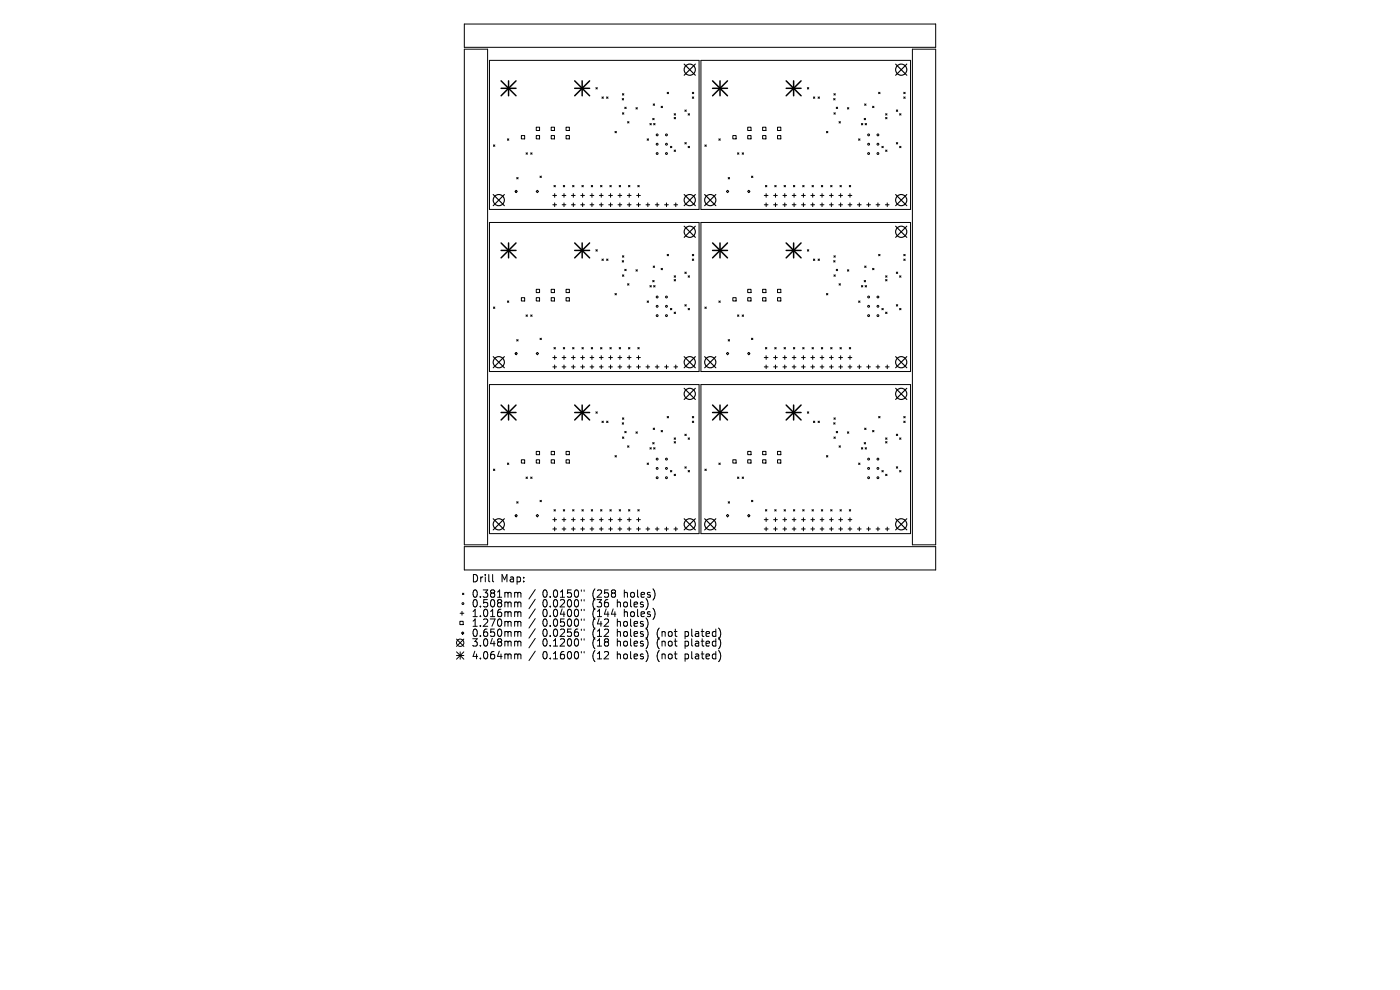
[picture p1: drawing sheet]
<svg xmlns="http://www.w3.org/2000/svg" width="297mm" height="210mm" viewBox="0 0 297 210" stroke-linecap="round" stroke-linejoin="round" font-family="sans-serif">
<defs><g id="words">
<g font-size="2.2">
<text x="100" y="123.7">Drill</text>
<text x="106.2" y="123.7">Map:</text>
<text x="100" y="127">0.381mm</text>
<text x="100" y="129">0.508mm</text>
<text x="100" y="131.1">1.016mm</text>
<text x="115.1" y="127">0.0150&quot;</text>
<text x="115.1" y="129">0.0200&quot;</text>
<text x="115.1" y="131.1">0.0400&quot;</text>
<text x="125.8" y="127">(258</text>
<text x="125.8" y="129">(36</text>
<text x="125.8" y="131.1">(144</text>
<text x="131.1" y="129">holes)</text>
<text x="132.6" y="127">holes)</text>
<text x="132.6" y="131.1">holes)</text>
<text x="100" y="133.2">1.270mm</text>
<text x="100" y="135.3">0.650mm</text>
<text x="100" y="137.4">3.048mm</text>
<text x="115.1" y="133.2">0.0500&quot;</text>
<text x="115.1" y="135.3">0.0256&quot;</text>
<text x="115.1" y="137.4">0.1200&quot;</text>
<text x="125.8" y="133.2">(42</text>
<text x="125.8" y="135.3">(12</text>
<text x="125.8" y="137.4">(18</text>
<text x="131.1" y="133.2">holes)</text>
<text x="131.1" y="135.3">holes)</text>
<text x="131.1" y="137.4">holes)</text>
<text x="139.7" y="135.3">(not</text>
<text x="139.7" y="137.4">(not</text>
<text x="145.8" y="135.3">plated)</text>
<text x="145.8" y="137.4">plated)</text>
<text x="100" y="140.1">4.064mm</text>
<text x="115.1" y="140.1">0.1600&quot;</text>
<text x="125.8" y="140.1">(12</text>
<text x="131.1" y="140.1">holes)</text>
<text x="139.7" y="140.1">(not</text>
<text x="145.8" y="140.1">plated)</text>
</g>
</g></defs>
<g fill="none" stroke="#000" stroke-width=".21">
<path d="M98.5 10.4h4.9v105.2h-4.9zM98.5 5.1h100v4.9h-100zM103.8 12.8h44.5v31.6h-44.5zM126.4 18.6l.3 .3M126.7 18.6l-.3 .3M132 19.9l.3 .3M132.3 19.9l-.3 .3M141.5 19.6l.3 .3M141.8 19.6l-.3 .3M146.9 19.6l.3 .3M147.2 19.6l-.3 .3M148.7 12.8h44.5v31.6h-44.5z"/>
<path d="M171.3 18.6l.3 .3M171.6 18.6l-.3 .3M176.9 19.9l.3 .3M177.2 19.9l-.3 .3M186.4 19.6l.3 .3M186.7 19.6l-.3 .3M191.7 19.6l.3 .3M192 19.6l-.3 .3M193.6 10.4h4.9v105.2h-4.9zM104.7 30.7l.3 .3M105 30.7l-.3 .3M107.6 29.5l.3 .3"/>
<path d="M107.9 29.5l-.3 .3M109.6 37.7l.3 .3M109.9 37.7l-.3 .3M110.6 28.8h.7v.7h-.7zM111.6 32.4l.3 .3M111.9 32.4l-.3 .3M112.6 32.4l.3 .3M112.9 32.4l-.3 .3M113.8 27h.7v.7h-.7zM113.8 28.8h.7v.7h-.7zM114.6 37.4l.3 .3M114.9 37.4l-.3 .3"/>
<path d="M116.9 27h.7v.7h-.7zM116.9 28.8h.7v.7h-.7zM117.5 39.3l.3 .3M117.8 39.3l-.3 .3M119.5 39.3l.3 .3M119.8 39.3l-.3 .3M120.1 27h.7v.7h-.7zM120.1 28.8h.7v.7h-.7zM121.5 39.3l.3 .3M121.8 39.3l-.3 .3M123.5 39.3l.2 .3M123.7 39.3l-.2 .3"/>
<path d="M125.4 39.3l.3 .3M125.7 39.3l-.3 .3M127.4 39.3l.3 .3M127.7 39.3l-.3 .3M127.7 20.6l.3 .3M128 20.6l-.3 .3M128.7 20.6l.3 .3M129 20.6l-.3 .3M129.4 39.3l.3 .3M129.7 39.3l-.3 .3M130.5 27.9l.3 .3M130.8 27.9l-.3 .3"/>
<path d="M131.4 39.3l.3 .3M131.7 39.3l-.3 .3M132 20.9l.3 .3M132 23.9l.3 .3M132.3 20.9l-.3 .3M132.3 23.9l-.3 .3M132.5 22.7l.3 .3M132.8 22.7l-.3 .3M133.1 25.8l.3 .3M133.3 39.3l.3 .3M133.4 25.8l-.3 .3M133.6 39.3l-.3 .3"/>
<path d="M134.9 22.8l.3 .3M135.2 22.8l-.3 .3M135.3 39.3l.3 .3M135.6 39.3l-.3 .3M137.3 29.5l.3 .3M137.6 29.5l-.3 .3M137.9 26.2l.3 .3M138.2 26.2l-.3 .3M138.5 25.1l.3 .3M138.6 22l.3 .3M138.7 26.2l.3 .3M138.8 25.1l-.3 .3"/>
<path d="M138.9 22l-.3 .3M139 26.2l-.3 .3M140.3 22.5l.2 .3M140.5 22.5l-.2 .3M142.2 31l.3 .3M142.5 31l-.3 .3M143 31.8l.3 .3M143 24.1l.3 .3M143 24.9l.3 .3M143.3 24.1l-.3 .3M143.3 24.9l-.3 .3M143.3 31.8l-.3 .3"/>
<path d="M145.3 23.3l.3 .3M145.3 30.2l.3 .3M145.6 23.3l-.3 .3M145.6 30.2l-.3 .3M146 24.1l.3 .3M146 31l.3 .3M146.3 24.1l-.3 .3M146.3 31l-.3 .3M146.9 20.6l.3 .3M147.2 20.6l-.3 .3M149.5 30.7l.3 .3M149.8 30.7l-.3 .3"/>
<path d="M152.5 29.5l.3 .3M152.8 29.5l-.3 .3M154.5 37.7l.3 .3M154.8 37.7l-.3 .3M155.5 28.8h.7v.7h-.7zM156.5 32.4l.3 .3M156.8 32.4l-.3 .3M157.4 32.4l.3 .3M157.7 32.4l-.3 .3M158.6 27h.7v.7h-.7zM158.6 28.8h.7v.7h-.7zM159.4 37.4l.3 .3"/>
<path d="M159.7 37.4l-.3 .3M161.8 27h.7v.7h-.7zM161.8 28.8h.7v.7h-.7zM162.4 39.3l.3 .3M162.7 39.3l-.3 .3M164.4 39.3l.3 .3M164.7 39.3l-.3 .3M164.9 27h.7v.7h-.7zM164.9 28.8h.7v.7h-.7zM166.3 39.3l.3 .3M166.6 39.3l-.3 .3M168.3 39.3l.3 .3"/>
<path d="M168.6 39.3l-.3 .3M170.3 39.3l.3 .3M170.6 39.3l-.3 .3M172.3 39.3l.3 .3M172.6 39.3l-.3 .3M172.6 20.6l.3 .3M172.9 20.6l-.3 .3M173.5 20.6l.3 .3M173.8 20.6l-.3 .3M174.2 39.3l.3 .3M174.5 39.3l-.3 .3M175.3 27.9l.3 .3"/>
<path d="M175.6 27.9l-.3 .3M176.2 39.3l.3 .3M176.5 39.3l-.3 .3M176.9 20.9l.3 .3M176.9 23.9l.3 .3M177.2 20.9l-.3 .3M177.2 23.9l-.3 .3M177.4 22.7l.3 .3M177.7 22.7l-.3 .3M178 25.8l.3 .3M178.2 39.3l.3 .3M178.3 25.8l-.3 .3"/>
<path d="M178.5 39.3l-.3 .3M179.8 22.8l.3 .3M180.1 22.8l-.3 .3M180.2 39.3l.3 .3M180.5 39.3l-.3 .3M182.1 29.5l.3 .3M182.4 29.5l-.3 .3M182.7 26.2l.3 .3M183 26.2l-.3 .3M183.3 25.1l.3 .3M183.4 22l.3 .3M183.5 26.2l.3 .3"/>
<path d="M183.6 25.1l-.3 .3M183.7 22l-.3 .3M183.8 26.2l-.3 .3M185.1 22.5l.3 .3M185.4 22.5l-.3 .3M187.1 31l.3 .3M187.4 31l-.3 .3M187.9 31.8l.3 .3M187.9 24.1l.3 .3M187.9 24.9l.3 .3M188.2 24.9l-.3 .3M188.2 24.1l-.3 .3"/>
<path d="M188.2 31.8l-.3 .3M190.1 23.3l.3 .3M190.1 30.2l.3 .3M190.4 23.3l-.3 .3M190.4 30.2l-.3 .3M190.8 24.1l.3 .3M190.8 31l.3 .3M191.1 24.1l-.3 .3M191.1 31l-.3 .3M191.7 20.6l.3 .3M192 20.6l-.3 .3M103.8 47.2h44.5v31.6h-44.5z"/>
<path d="M109.2 40.6l.3-.2 .2 .2-.2 .3zM113.7 40.6l.3-.2 .2 .2-.2 .3zM117.3 41.5h.8M117.3 43.4h.8M117.7 41.1v.8M117.7 43v.8M119.3 41.5h.7M119.3 43.4h.7M119.6 41.1v.8M119.6 43v.8M121.2 41.5h.8M121.2 43.4h.8"/>
<path d="M121.6 41.1v.8M121.6 43v.8M123.2 41.5h.8M123.2 43.4h.8M123.6 41.1v.8M123.6 43v.8M125.2 41.5h.8M125.2 43.4h.8M125.6 41.1v.8M125.6 43v.8M126.4 53l.3 .3M126.7 53l-.3 .3"/>
<path d="M127.2 41.5h.7M127.2 43.4h.7M127.6 41.1v.8M127.6 43v.8M127.7 54.9l.3 .3M128 54.9l-.3 .3M128.7 54.9l.3 .3M129 54.9l-.3 .3M129.1 41.5h.8M129.1 43.4h.8M129.5 41.1v.8M129.5 43v.8"/>
<path d="M131.1 41.5h.8M131.1 43.4h.8M131.5 41.1v.8M131.5 43v.8M132 55.3l.3 .3M132 58.3l.3 .3M132 54.3l.3 .3M132.3 55.3l-.3 .3M132.3 54.3l-.3 .3M132.3 58.3l-.3 .3M132.5 57.1l.3 .3M132.8 57.1l-.3 .3"/>
<path d="M133.1 41.5h.8M133.1 43.4h.8M133.5 41.1v.8M133.5 43v.8M134.9 57.2l.3 .3M135.1 41.5h.8M135.1 43.4h.8M135.2 57.2l-.3 .3M135.5 41.1v.8M135.5 43v.8M137 43.4h.8M137.4 43v.8"/>
<path d="M138.5 59.5l.3 .3M138.6 56.4l.3 .3M138.8 59.5l-.3 .3M138.9 56.4l-.3 .3M139 43.4h.8M139.4 43v.8M140.3 56.9l.2 .3M140.5 56.9l-.2 .3M141 43.4h.8M141.4 43v.8M141.5 54l.3 .3M141.8 54l-.3 .3"/>
<path d="M143 43.4h.8M143 58.5l.3 .3M143 59.3l.3 .3M143.3 58.5l-.3 .3M143.3 59.3l-.3 .3M143.4 43v.8M145.3 57.7l.3 .3M145.6 57.7l-.3 .3M146 58.5l.3 .3M146.3 58.5l-.3 .3M146.9 54l.3 .3M146.9 54.9l.3 .3"/>
<path d="M147.2 54l-.3 .3M147.2 54.9l-.3 .3M148.7 47.2h44.5v31.6h-44.5zM154.1 40.6l.3-.2 .2 .2-.2 .3zM158.6 40.6l.3-.2 .2 .2-.2 .3zM162.1 41.5h.8M162.1 43.4h.8M162.5 41.1v.8M162.5 43v.8M164.1 41.5h.8M164.1 43.4h.8M164.5 41.1v.8"/>
<path d="M164.5 43v.8M166.1 41.5h.8M166.1 43.4h.8M166.5 41.1v.8M166.5 43v.8M168.1 41.5h.8M168.1 43.4h.8M168.5 41.1v.8M168.5 43v.8M170 41.5h.8M170 43.4h.8M170.4 41.1v.8"/>
<path d="M170.4 43v.8M171.3 53l.3 .3M171.6 53l-.3 .3M172 41.5h.8M172 43.4h.8M172.4 41.1v.8M172.4 43v.8M172.6 54.9l.3 .3M172.9 54.9l-.3 .3M173.5 54.9l.3 .3M173.8 54.9l-.3 .3M174 41.5h.8"/>
<path d="M174 43.4h.8M174.4 41.1v.8M174.4 43v.8M176 41.5h.8M176 43.4h.8M176.4 41.1v.8M176.4 43v.8M176.9 55.3l.3 .3M176.9 58.3l.3 .3M176.9 54.3l.3 .3M177.2 55.3l-.3 .3M177.2 58.3l-.3 .3"/>
<path d="M177.2 54.3l-.3 .3M177.4 57.1l.3 .3M177.7 57.1l-.3 .3M177.9 41.5h.8M177.9 43.4h.8M178.3 41.1v.8M178.3 43v.8M179.8 57.2l.3 .3M179.9 41.5h.8M179.9 43.4h.8M180.1 57.2l-.3 .3M180.3 41.1v.8"/>
<path d="M180.3 43v.8M181.9 43.4h.8M182.3 43v.8M183.3 59.5l.3 .3M183.4 56.4l.3 .3M183.6 59.5l-.3 .3M183.7 56.4l-.3 .3M183.9 43.4h.8M184.3 43v.8M185.1 56.9l.3 .3M185.4 56.9l-.3 .3M185.9 43.4h.7"/>
<path d="M186.2 43v.8M186.4 54l.3 .3M186.7 54l-.3 .3M187.8 43.4h.8M187.9 58.5l.3 .3M187.9 59.3l.3 .3M188.2 58.5l-.3 .3M188.2 59.3l-.3 .3M188.2 43v.8M190.1 57.7l.3 .3M190.4 57.7l-.3 .3M190.8 58.5l.3 .3"/>
<path d="M191.1 58.5l-.3 .3M191.7 54l.3 .3M191.7 54.9l.3 .3M192 54l-.3 .3M192 54.9l-.3 .3M104.7 65.1l.3 .3M105 65.1l-.3 .3M107.6 63.8l.3 .3M107.9 63.8l-.3 .3M109.2 75l.3-.3 .2 .3-.2 .2zM109.6 72l.3 .3M109.9 72l-.3 .3"/>
<path d="M110.6 63.1h.7v.7h-.7zM111.6 66.8l.3 .3M111.9 66.8l-.3 .3M112.6 66.8l.3 .3M112.9 66.8l-.3 .3M113.7 75l.3-.3 .2 .3-.2 .2zM113.8 61.4h.7v.7h-.7zM113.8 63.1h.7v.7h-.7zM114.6 71.7l.3 .3M114.9 71.7l-.3 .3M116.9 61.4h.7v.7h-.7zM116.9 63.1h.7v.7h-.7z"/>
<path d="M117.3 75.8h.8M117.3 77.8h.8M117.5 73.7l.3 .3M117.7 75.5v.7M117.7 77.4v.8M117.8 73.7l-.3 .3M119.3 75.8h.7M119.3 77.8h.7M119.5 73.7l.3 .3M119.6 75.5v.7M119.6 77.4v.8M119.8 73.7l-.3 .3"/>
<path d="M120.1 61.4h.7v.7h-.7zM120.1 63.1h.7v.7h-.7zM121.2 75.8h.8M121.2 77.8h.8M121.5 73.7l.3 .3M121.6 75.5v.7M121.6 77.4v.8M121.8 73.7l-.3 .3M123.2 75.8h.8M123.2 77.8h.8M123.5 73.7l.2 .3M123.6 75.5v.7"/>
<path d="M123.6 77.4v.8M123.7 73.7l-.2 .3M125.2 75.8h.8M125.2 77.8h.8M125.4 73.7l.3 .3M125.6 75.5v.7M125.6 77.4v.8M125.7 73.7l-.3 .3M127.2 75.8h.7M127.2 77.8h.7M127.4 73.7l.3 .3M127.6 75.5v.7"/>
<path d="M127.6 77.4v.8M127.7 73.7l-.3 .3M129.1 75.8h.8M129.1 77.8h.8M129.4 73.7l.3 .3M129.5 75.5v.7M129.5 77.4v.8M129.7 73.7l-.3 .3M130.5 62.3l.3 .3M130.8 62.3l-.3 .3M131.1 75.8h.8M131.1 77.8h.8"/>
<path d="M131.4 73.7l.3 .3M131.5 75.5v.7M131.5 77.4v.8M131.7 73.7l-.3 .3M133.1 75.8h.8M133.1 77.8h.8M133.1 60.2l.3 .3M133.3 73.7l.3 .3M133.4 60.2l-.3 .3M133.5 75.5v.7M133.5 77.4v.8M133.6 73.7l-.3 .3"/>
<path d="M135.1 75.8h.8M135.1 77.8h.8M135.3 73.7l.3 .3M135.5 75.5v.7M135.5 77.4v.8M135.6 73.7l-.3 .3M137 77.8h.8M137.3 63.8l.3 .3M137.4 77.4v.8M137.6 63.8l-.3 .3M137.9 60.6l.3 .3M138.2 60.6l-.3 .3"/>
<path d="M138.7 60.6l.3 .3M139 60.6l-.3 .3M139 77.8h.8M139.4 77.4v.8M141 77.8h.8M141.4 77.4v.8M142.2 65.4l.3 .3M142.5 65.4l-.3 .3M143 77.8h.8M143 66.2l.3 .3M143.3 66.2l-.3 .3M143.4 77.4v.8"/>
<path d="M145.3 64.6l.3 .3M145.6 64.6l-.3 .3M146 65.4l.3 .3M146.3 65.4l-.3 .3M149.5 65.1l.3 .3M149.8 65.1l-.3 .3M152.5 63.8l.3 .3M152.8 63.8l-.3 .3M154.1 75l.3-.3 .2 .3-.2 .2zM154.5 72l.3 .3M154.8 72l-.3 .3M155.5 63.1h.7v.7h-.7z"/>
<path d="M156.5 66.8l.3 .3M156.8 66.8l-.3 .3M157.4 66.8l.3 .3M157.7 66.8l-.3 .3M158.6 75l.3-.3 .2 .3-.2 .2zM158.6 61.4h.7v.7h-.7zM158.6 63.1h.7v.7h-.7zM159.4 71.7l.3 .3M159.7 71.7l-.3 .3M161.8 61.4h.7v.7h-.7zM161.8 63.1h.7v.7h-.7zM162.1 75.8h.8"/>
<path d="M162.1 77.8h.8M162.4 73.7l.3 .3M162.5 75.5v.7M162.5 77.4v.8M162.7 73.7l-.3 .3M164.1 75.8h.8M164.1 77.8h.8M164.4 73.7l.3 .3M164.5 75.5v.7M164.5 77.4v.8M164.7 73.7l-.3 .3M164.9 61.4h.7v.7h-.7z"/>
<path d="M164.9 63.1h.7v.7h-.7zM166.1 75.8h.8M166.1 77.8h.8M166.3 73.7l.3 .3M166.5 75.5v.7M166.5 77.4v.8M166.6 73.7l-.3 .3M168.1 75.8h.8M168.1 77.8h.8M168.3 73.7l.3 .3M168.5 75.5v.7M168.5 77.4v.8"/>
<path d="M168.6 73.7l-.3 .3M170 75.8h.8M170 77.8h.8M170.3 73.7l.3 .3M170.4 75.5v.7M170.4 77.4v.8M170.6 73.7l-.3 .3M172 75.8h.8M172 77.8h.8M172.3 73.7l.3 .3M172.4 75.5v.7M172.4 77.4v.8"/>
<path d="M172.6 73.7l-.3 .3M174 75.8h.8M174 77.8h.8M174.2 73.7l.3 .3M174.4 75.5v.7M174.4 77.4v.8M174.5 73.7l-.3 .3M175.3 62.3l.3 .3M175.6 62.3l-.3 .3M176 75.8h.8M176 77.8h.8M176.2 73.7l.3 .3"/>
<path d="M176.4 75.5v.7M176.4 77.4v.8M176.5 73.7l-.3 .3M177.9 75.8h.8M177.9 77.8h.8M178 60.2l.3 .3M178.2 73.7l.3 .3M178.3 60.2l-.3 .3M178.3 75.5v.7M178.3 77.4v.8M178.5 73.7l-.3 .3M179.9 75.8h.8"/>
<path d="M179.9 77.8h.8M180.2 73.7l.3 .3M180.3 75.5v.7M180.3 77.4v.8M180.5 73.7l-.3 .3M181.9 77.8h.8M182.1 63.8l.3 .3M182.3 77.4v.8M182.4 63.8l-.3 .3M182.7 60.6l.3 .3M183 60.6l-.3 .3M183.5 60.6l.3 .3"/>
<path d="M183.8 60.6l-.3 .3M183.9 77.8h.8M184.3 77.4v.8M185.9 77.8h.7M186.2 77.4v.8M187.1 65.4l.3 .3M187.4 65.4l-.3 .3M187.8 77.8h.8M187.9 66.2l.3 .3M188.2 66.2l-.3 .3M188.2 77.4v.8M190.1 64.6l.3 .3"/>
<path d="M190.4 64.6l-.3 .3M190.8 65.4l.3 .3M191.1 65.4l-.3 .3M103.8 81.6h44.5v31.6h-44.5zM104.7 99.5l.3 .3M105 99.5l-.3 .3M107.6 98.2l.3 .3M107.9 98.2l-.3 .3M110.6 97.5h.7v.7h-.7zM113.8 95.8h.7v.7h-.7zM113.8 97.5h.7v.7h-.7zM116.9 95.8h.7v.7h-.7z"/>
<path d="M116.9 97.5h.7v.7h-.7zM120.1 95.8h.7v.7h-.7zM120.1 97.5h.7v.7h-.7zM126.4 87.4l.3 .3M126.7 87.4l-.3 .3M127.7 89.3l.3 .3M128 89.3l-.3 .3M128.7 89.3l.3 .3M129 89.3l-.3 .3M130.5 96.6l.3 .3M130.8 96.6l-.3 .3M132 89.7l.3 .3"/>
<path d="M132 88.6l.3 .3M132 92.7l.3 .3M132.3 89.7l-.3 .3M132.3 88.6l-.3 .3M132.3 92.7l-.3 .3M132.5 91.5l.3 .3M132.8 91.5l-.3 .3M133.1 94.6l.3 .3M133.4 94.6l-.3 .3M134.9 91.6l.3 .3M135.2 91.6l-.3 .3M137.3 98.2l.3 .3"/>
<path d="M137.6 98.2l-.3 .3M137.9 95l.3 .3M138.2 95l-.3 .3M138.5 93.9l.3 .3M138.6 90.8l.3 .3M138.7 95l.3 .3M138.8 93.9l-.3 .3M138.9 90.8l-.3 .3M139 95l-.3 .3M140.3 91.3l.2 .3M140.5 91.3l-.2 .3M141.5 88.3l.3 .3"/>
<path d="M141.8 88.3l-.3 .3M142.2 99.8l.3 .3M142.5 99.8l-.3 .3M143 92.9l.3 .3M143 93.7l.3 .3M143.3 92.9l-.3 .3M143.3 93.7l-.3 .3M145.3 92.1l.3 .3M145.3 99l.3 .3M145.6 92.1l-.3 .3M145.6 99l-.3 .3M146 92.9l.3 .3"/>
<path d="M146 99.8l.3 .3M146.3 92.9l-.3 .3M146.3 99.8l-.3 .3M146.9 88.3l.3 .3M146.9 89.3l.3 .3M147.2 88.3l-.3 .3M147.2 89.3l-.3 .3M148.7 81.6h44.5v31.6h-44.5zM149.5 99.5l.3 .3M149.8 99.5l-.3 .3M152.5 98.2l.3 .3M152.8 98.2l-.3 .3"/>
<path d="M155.5 97.5h.7v.7h-.7zM158.6 95.8h.7v.7h-.7zM158.6 97.5h.7v.7h-.7zM161.8 95.8h.7v.7h-.7zM161.8 97.5h.7v.7h-.7zM164.9 95.8h.7v.7h-.7zM164.9 97.5h.7v.7h-.7zM171.3 87.4l.3 .3M171.6 87.4l-.3 .3M172.6 89.3l.3 .3M172.9 89.3l-.3 .3M173.5 89.3l.3 .3"/>
<path d="M173.8 89.3l-.3 .3M175.3 96.6l.3 .3M175.6 96.6l-.3 .3M176.9 89.7l.3 .3M176.9 92.7l.3 .3M176.9 88.6l.3 .3M177.2 89.7l-.3 .3M177.2 88.6l-.3 .3M177.2 92.7l-.3 .3M177.4 91.5l.3 .3M177.7 91.5l-.3 .3M178 94.6l.3 .3"/>
<path d="M178.3 94.6l-.3 .3M179.8 91.6l.3 .3M180.1 91.6l-.3 .3M182.1 98.2l.3 .3M182.4 98.2l-.3 .3M182.7 95l.3 .3M183 95l-.3 .3M183.3 93.9l.3 .3M183.4 90.8l.3 .3M183.5 95l.3 .3M183.6 93.9l-.3 .3M183.7 90.8l-.3 .3"/>
<path d="M183.8 95l-.3 .3M185.1 91.3l.3 .3M185.4 91.3l-.3 .3M186.4 88.3l.3 .3M186.7 88.3l-.3 .3M187.1 99.8l.3 .3M187.4 99.8l-.3 .3M187.9 92.9l.3 .3M187.9 93.7l.3 .3M188.2 92.9l-.3 .3M188.2 93.7l-.3 .3M190.1 92.1l.3 .3"/>
<path d="M190.1 99l.3 .3M190.4 92.1l-.3 .3M190.4 99l-.3 .3M190.8 92.9l.3 .3M190.8 99.8l.3 .3M191.1 92.9l-.3 .3M191.1 99.8l-.3 .3M191.7 88.3l.3 .3M191.7 89.3l.3 .3M192 88.3l-.3 .3M192 89.3l-.3 .3M98.5 116h100v4.9h-100z"/>
<path d="M109.5 109.1l.2 .3-.2 .2-.3-.2zM109.6 106.4l.3 .3M109.9 106.4l-.3 .3M111.6 101.2l.3 .3M111.9 101.2l-.3 .3M112.6 101.2l.3 .3M112.9 101.2l-.3 .3M114 109.1l.2 .3-.2 .2-.3-.2zM114.6 106.1l.3 .3M114.9 106.1l-.3 .3M117.3 110.2h.8M117.3 112.2h.8"/>
<path d="M117.5 108.1l.3 .3M117.7 109.8v.8M117.7 111.8v.8M117.8 108.1l-.3 .3M119.3 110.2h.7M119.3 112.2h.7M119.5 108.1l.3 .3M119.6 109.8v.8M119.6 111.8v.8M119.8 108.1l-.3 .3M121.2 110.2h.8M121.2 112.2h.8"/>
<path d="M121.5 108.1l.3 .3M121.6 109.8v.8M121.6 111.8v.8M121.8 108.1l-.3 .3M123.2 110.2h.8M123.2 112.2h.8M123.5 108.1l.2 .3M123.6 109.8v.8M123.6 111.8v.8M123.7 108.1l-.2 .3M125.2 110.2h.8M125.2 112.2h.8"/>
<path d="M125.4 108.1l.3 .3M125.6 109.8v.8M125.6 111.8v.8M125.7 108.1l-.3 .3M127.2 110.2h.7M127.2 112.2h.7M127.4 108.1l.3 .3M127.6 109.8v.8M127.6 111.8v.8M127.7 108.1l-.3 .3M129.1 110.2h.8M129.1 112.2h.8"/>
<path d="M129.4 108.1l.3 .3M129.5 109.8v.8M129.5 111.8v.8M129.7 108.1l-.3 .3M131.1 110.2h.8M131.1 112.2h.8M131.4 108.1l.3 .3M131.5 109.8v.8M131.5 111.8v.8M131.7 108.1l-.3 .3M133.1 110.2h.8M133.1 112.2h.8"/>
<path d="M133.3 108.1l.3 .3M133.5 109.8v.8M133.5 111.8v.8M133.6 108.1l-.3 .3M135.1 110.2h.8M135.1 112.2h.8M135.3 108.1l.3 .3M135.5 109.8v.8M135.5 111.8v.8M135.6 108.1l-.3 .3M137 112.2h.8M137.4 111.8v.8"/>
<path d="M139 112.2h.8M139.4 111.8v.8M141 112.2h.8M141.4 111.8v.8M143 112.2h.8M143 100.6l.3 .3M143.3 100.6l-.3 .3M143.4 111.8v.8M154.4 109.1l.2 .3-.2 .2-.3-.2zM154.5 106.4l.3 .3M154.8 106.4l-.3 .3M156.5 101.2l.3 .3"/>
<path d="M156.8 101.2l-.3 .3M157.4 101.2l.3 .3M157.7 101.2l-.3 .3M158.9 109.1l.2 .3-.2 .2-.3-.2zM159.4 106.1l.3 .3M159.7 106.1l-.3 .3M162.1 110.2h.8M162.1 112.2h.8M162.4 108.1l.3 .3M162.5 109.8v.8M162.5 111.8v.8M162.7 108.1l-.3 .3"/>
<path d="M164.1 110.2h.8M164.1 112.2h.8M164.4 108.1l.3 .3M164.5 109.8v.8M164.5 111.8v.8M164.7 108.1l-.3 .3M166.1 110.2h.8M166.1 112.2h.8M166.3 108.1l.3 .3M166.5 109.8v.8M166.5 111.8v.8M166.6 108.1l-.3 .3"/>
<path d="M168.1 110.2h.8M168.1 112.2h.8M168.3 108.1l.3 .3M168.5 109.8v.8M168.5 111.8v.8M168.6 108.1l-.3 .3M170 110.2h.8M170 112.2h.8M170.3 108.1l.3 .3M170.4 109.8v.8M170.4 111.8v.8M170.6 108.1l-.3 .3"/>
<path d="M172 110.2h.8M172 112.2h.8M172.3 108.1l.3 .3M172.4 109.8v.8M172.4 111.8v.8M172.6 108.1l-.3 .3M174 110.2h.8M174 112.2h.8M174.2 108.1l.3 .3M174.4 109.8v.8M174.4 111.8v.8M174.5 108.1l-.3 .3"/>
<path d="M176 110.2h.8M176 112.2h.8M176.2 108.1l.3 .3M176.4 109.8v.8M176.4 111.8v.8M176.5 108.1l-.3 .3M177.9 110.2h.8M177.9 112.2h.8M178.2 108.1l.3 .3M178.3 109.8v.8M178.3 111.8v.8M178.5 108.1l-.3 .3"/>
<path d="M179.9 110.2h.8M179.9 112.2h.8M180.2 108.1l.3 .3M180.3 109.8v.8M180.3 111.8v.8M180.5 108.1l-.3 .3M181.9 112.2h.8M182.3 111.8v.8M183.9 112.2h.8M184.3 111.8v.8M185.9 112.2h.7M186.2 111.8v.8"/>
<path d="M187.8 112.2h.8M187.9 100.6l.3 .3M188.2 100.6l-.3 .3M188.2 111.8v.8M96.8 135.6l1.6 1.5M96.8 138.3l1.6 1.5M96.8 139.1h1.6M97.6 131.8h.7v.7h-.7zM97.6 130.1h.8M97.6 138.3v1.5M97.9 134.3l.3-.3 .2 .3-.2 .2zM98 129.7v.8"/>
<path d="M98.1 125.8l.3 .3M98.4 135.6l-1.6 1.5M98.4 125.8l-.3 .3M98.4 138.3l-1.6 1.5M104.5 121.9v1.3l.2 .2M109.4 125.7l.4 .2M109.4 127.7l.4 .2M109.4 129.8l.4 .2M109.4 131.8l.4 .2M109.4 134l.4 .2M109.4 136l.4 .2M109.4 138.7l.4 .3"/>
<path d="M109.8 125.9l.3-.2h.3l.1 1M109.8 125.9v.8M109.8 127.9v.8M109.8 130v.8M109.8 132v.9M109.8 134.2v.8M109.8 136.2v.9M109.8 139v.8M109.8 127.9l.3-.2 .3 .1 .1 .9M109.8 130l.3-.2h.3l.1 1M109.8 132l.3-.2 .3 .1 .1 1M109.8 134.2l.3-.2h.3l.1 1"/>
<path d="M109.8 136.2l.3-.2 .3 .1 .1 1M109.8 139l.3-.3 .3 .1 .1 1M113.5 125.1l-1.3 2M113.5 127.1l-1.3 2M113.5 129.2l-1.3 2M113.5 131.2l-1.3 2M113.5 133.4l-1.3 2M113.5 135.4l-1.3 2M113.5 138.1l-1.3 2M123.3 125.1v.3M123.3 127.2v.3M123.3 129.2v.3"/>
<path d="M123.3 131.3v.3M123.3 133.4v.3M123.3 135.5v.3M123.3 138.2v.3M123.9 125.1v.3M123.9 127.2v.3M123.9 129.2v.3M123.9 131.3v.3M123.9 133.4v.3M123.9 135.5v.3M123.9 138.2v.3"/>
<circle cx="139.4" cy="32.6" r=".2"/>
<circle cx="139.4" cy="28.6" r=".2"/>
<circle cx="139.4" cy="30.6" r=".2"/>
<circle cx="141.4" cy="28.6" r=".2"/>
<circle cx="141.4" cy="32.6" r=".2"/>
<circle cx="141.4" cy="30.6" r=".2"/>
<circle cx="184.3" cy="32.6" r=".2"/>
<circle cx="184.3" cy="28.6" r=".2"/>
<circle cx="184.3" cy="30.6" r=".2"/>
<circle cx="186.2" cy="32.6" r=".2"/>
<circle cx="186.2" cy="28.6" r=".2"/>
<circle cx="186.2" cy="30.6" r=".2"/>
<circle cx="139.4" cy="67" r=".2"/>
<circle cx="139.4" cy="63" r=".2"/>
<circle cx="139.4" cy="65" r=".2"/>
<circle cx="141.4" cy="67" r=".2"/>
<circle cx="141.4" cy="63" r=".2"/>
<circle cx="141.4" cy="65" r=".2"/>
<circle cx="184.3" cy="67" r=".2"/>
<circle cx="184.3" cy="63" r=".2"/>
<circle cx="184.3" cy="65" r=".2"/>
<circle cx="186.2" cy="67" r=".2"/>
<circle cx="186.2" cy="63" r=".2"/>
<circle cx="186.2" cy="65" r=".2"/>
<circle cx="139.4" cy="97.4" r=".2"/>
<circle cx="139.4" cy="99.4" r=".2"/>
<circle cx="141.4" cy="97.4" r=".2"/>
<circle cx="141.4" cy="99.4" r=".2"/>
<circle cx="184.3" cy="97.4" r=".2"/>
<circle cx="184.3" cy="99.4" r=".2"/>
<circle cx="186.2" cy="97.4" r=".2"/>
<circle cx="186.2" cy="99.4" r=".2"/>
<circle cx="139.4" cy="101.3" r=".2"/>
<circle cx="141.4" cy="101.3" r=".2"/>
<circle cx="184.3" cy="101.3" r=".2"/>
<circle cx="186.2" cy="101.3" r=".2"/>
<circle cx="97.6" cy="136.3" r=".78"/>
<circle cx="98.2" cy="128" r=".2"/>
</g>
<g fill="none" stroke="#000" stroke-width=".24">
<path d="M145.1 13.6l2.4 2.4M147.5 13.6l-2.4 2.4M190 13.6l2.4 2.4M192.4 13.6l-2.4 2.4M104.6 41.3l2.4 2.3M107 41.3l-2.4 2.3M145.1 41.3l2.4 2.3M145.1 48l2.4 2.4M147.5 41.3l-2.4 2.3M147.5 48l-2.4 2.4M149.5 41.3l2.4 2.3M151.9 41.3l-2.4 2.3"/>
<path d="M190 41.3l2.4 2.3M190 48l2.4 2.4M192.4 41.3l-2.4 2.3M192.4 48l-2.4 2.4M104.6 75.7l2.4 2.3M107 75.7l-2.4 2.3M145.1 75.7l2.4 2.3M147.5 75.7l-2.4 2.3M149.5 75.7l2.4 2.3M151.9 75.7l-2.4 2.3M190 75.7l2.4 2.3M192.4 75.7l-2.4 2.3"/>
<path d="M145.1 82.4l2.4 2.3M147.5 82.4l-2.4 2.3M190 82.4l2.4 2.3M192.4 82.4l-2.4 2.3M104.6 110l2.4 2.4M107 110l-2.4 2.4M145.1 110l2.4 2.4M147.5 110l-2.4 2.4M149.5 110l2.4 2.4M151.9 110l-2.4 2.4M190 110l2.4 2.4M192.4 110l-2.4 2.4"/>
<circle cx="146.3" cy="14.8" r="1.19"/>
<circle cx="191.2" cy="14.8" r="1.19"/>
<circle cx="105.8" cy="42.4" r="1.19"/>
<circle cx="146.3" cy="42.4" r="1.19"/>
<circle cx="146.3" cy="49.2" r="1.19"/>
<circle cx="150.7" cy="42.4" r="1.19"/>
<circle cx="191.2" cy="42.4" r="1.19"/>
<circle cx="191.2" cy="49.2" r="1.19"/>
<circle cx="105.8" cy="76.8" r="1.19"/>
<circle cx="146.3" cy="76.8" r="1.19"/>
<circle cx="150.7" cy="76.8" r="1.19"/>
<circle cx="191.2" cy="76.8" r="1.19"/>
<circle cx="146.3" cy="83.6" r="1.19"/>
<circle cx="191.2" cy="83.6" r="1.19"/>
<circle cx="105.8" cy="111.2" r="1.19"/>
<circle cx="146.3" cy="111.2" r="1.19"/>
<circle cx="150.7" cy="111.2" r="1.19"/>
<circle cx="191.2" cy="111.2" r="1.19"/>
</g>
<g fill="none" stroke="#000" stroke-width=".32">
<path d="M106.3 17.2l3.2 3.1M106.3 18.7h3.2M107.9 17.2v3.1M109.5 17.2l-3.2 3.1M121.9 18.7h3.2M121.9 17.2l3.2 3.1M123.5 17.2v3.1M125.1 17.2l-3.2 3.1M151.2 18.7h3.1M151.2 17.2l3.1 3.1M152.8 17.2v3.1M154.3 17.2l-3.1 3.1"/>
<path d="M166.8 18.7h3.1M166.8 17.2l3.1 3.1M168.4 17.2v3.1M169.9 17.2l-3.1 3.1M106.3 51.5l3.2 3.2M106.3 53.1h3.2M107.9 51.5v3.2M109.5 51.5l-3.2 3.2M121.9 53.1h3.2M121.9 51.5l3.2 3.2M123.5 51.5v3.2M125.1 51.5l-3.2 3.2"/>
<path d="M151.2 53.1h3.1M151.2 51.5l3.1 3.2M152.8 51.5v3.2M154.3 51.5l-3.1 3.2M166.8 53.1h3.1M166.8 51.5l3.1 3.2M168.4 51.5v3.2M169.9 51.5l-3.1 3.2M106.3 85.9l3.2 3.2M106.3 87.5h3.2M107.9 85.9v3.2M109.5 85.9l-3.2 3.2"/>
<path d="M121.9 87.5h3.2M121.9 85.9l3.2 3.2M123.5 85.9v3.2M125.1 85.9l-3.2 3.2M151.2 87.5h3.1M151.2 85.9l3.1 3.2M152.8 85.9v3.2M154.3 85.9l-3.1 3.2M166.8 87.5h3.1M166.8 85.9l3.1 3.2M168.4 85.9v3.2M169.9 85.9l-3.1 3.2"/>
</g>
<use href="#words"/>
</svg>
